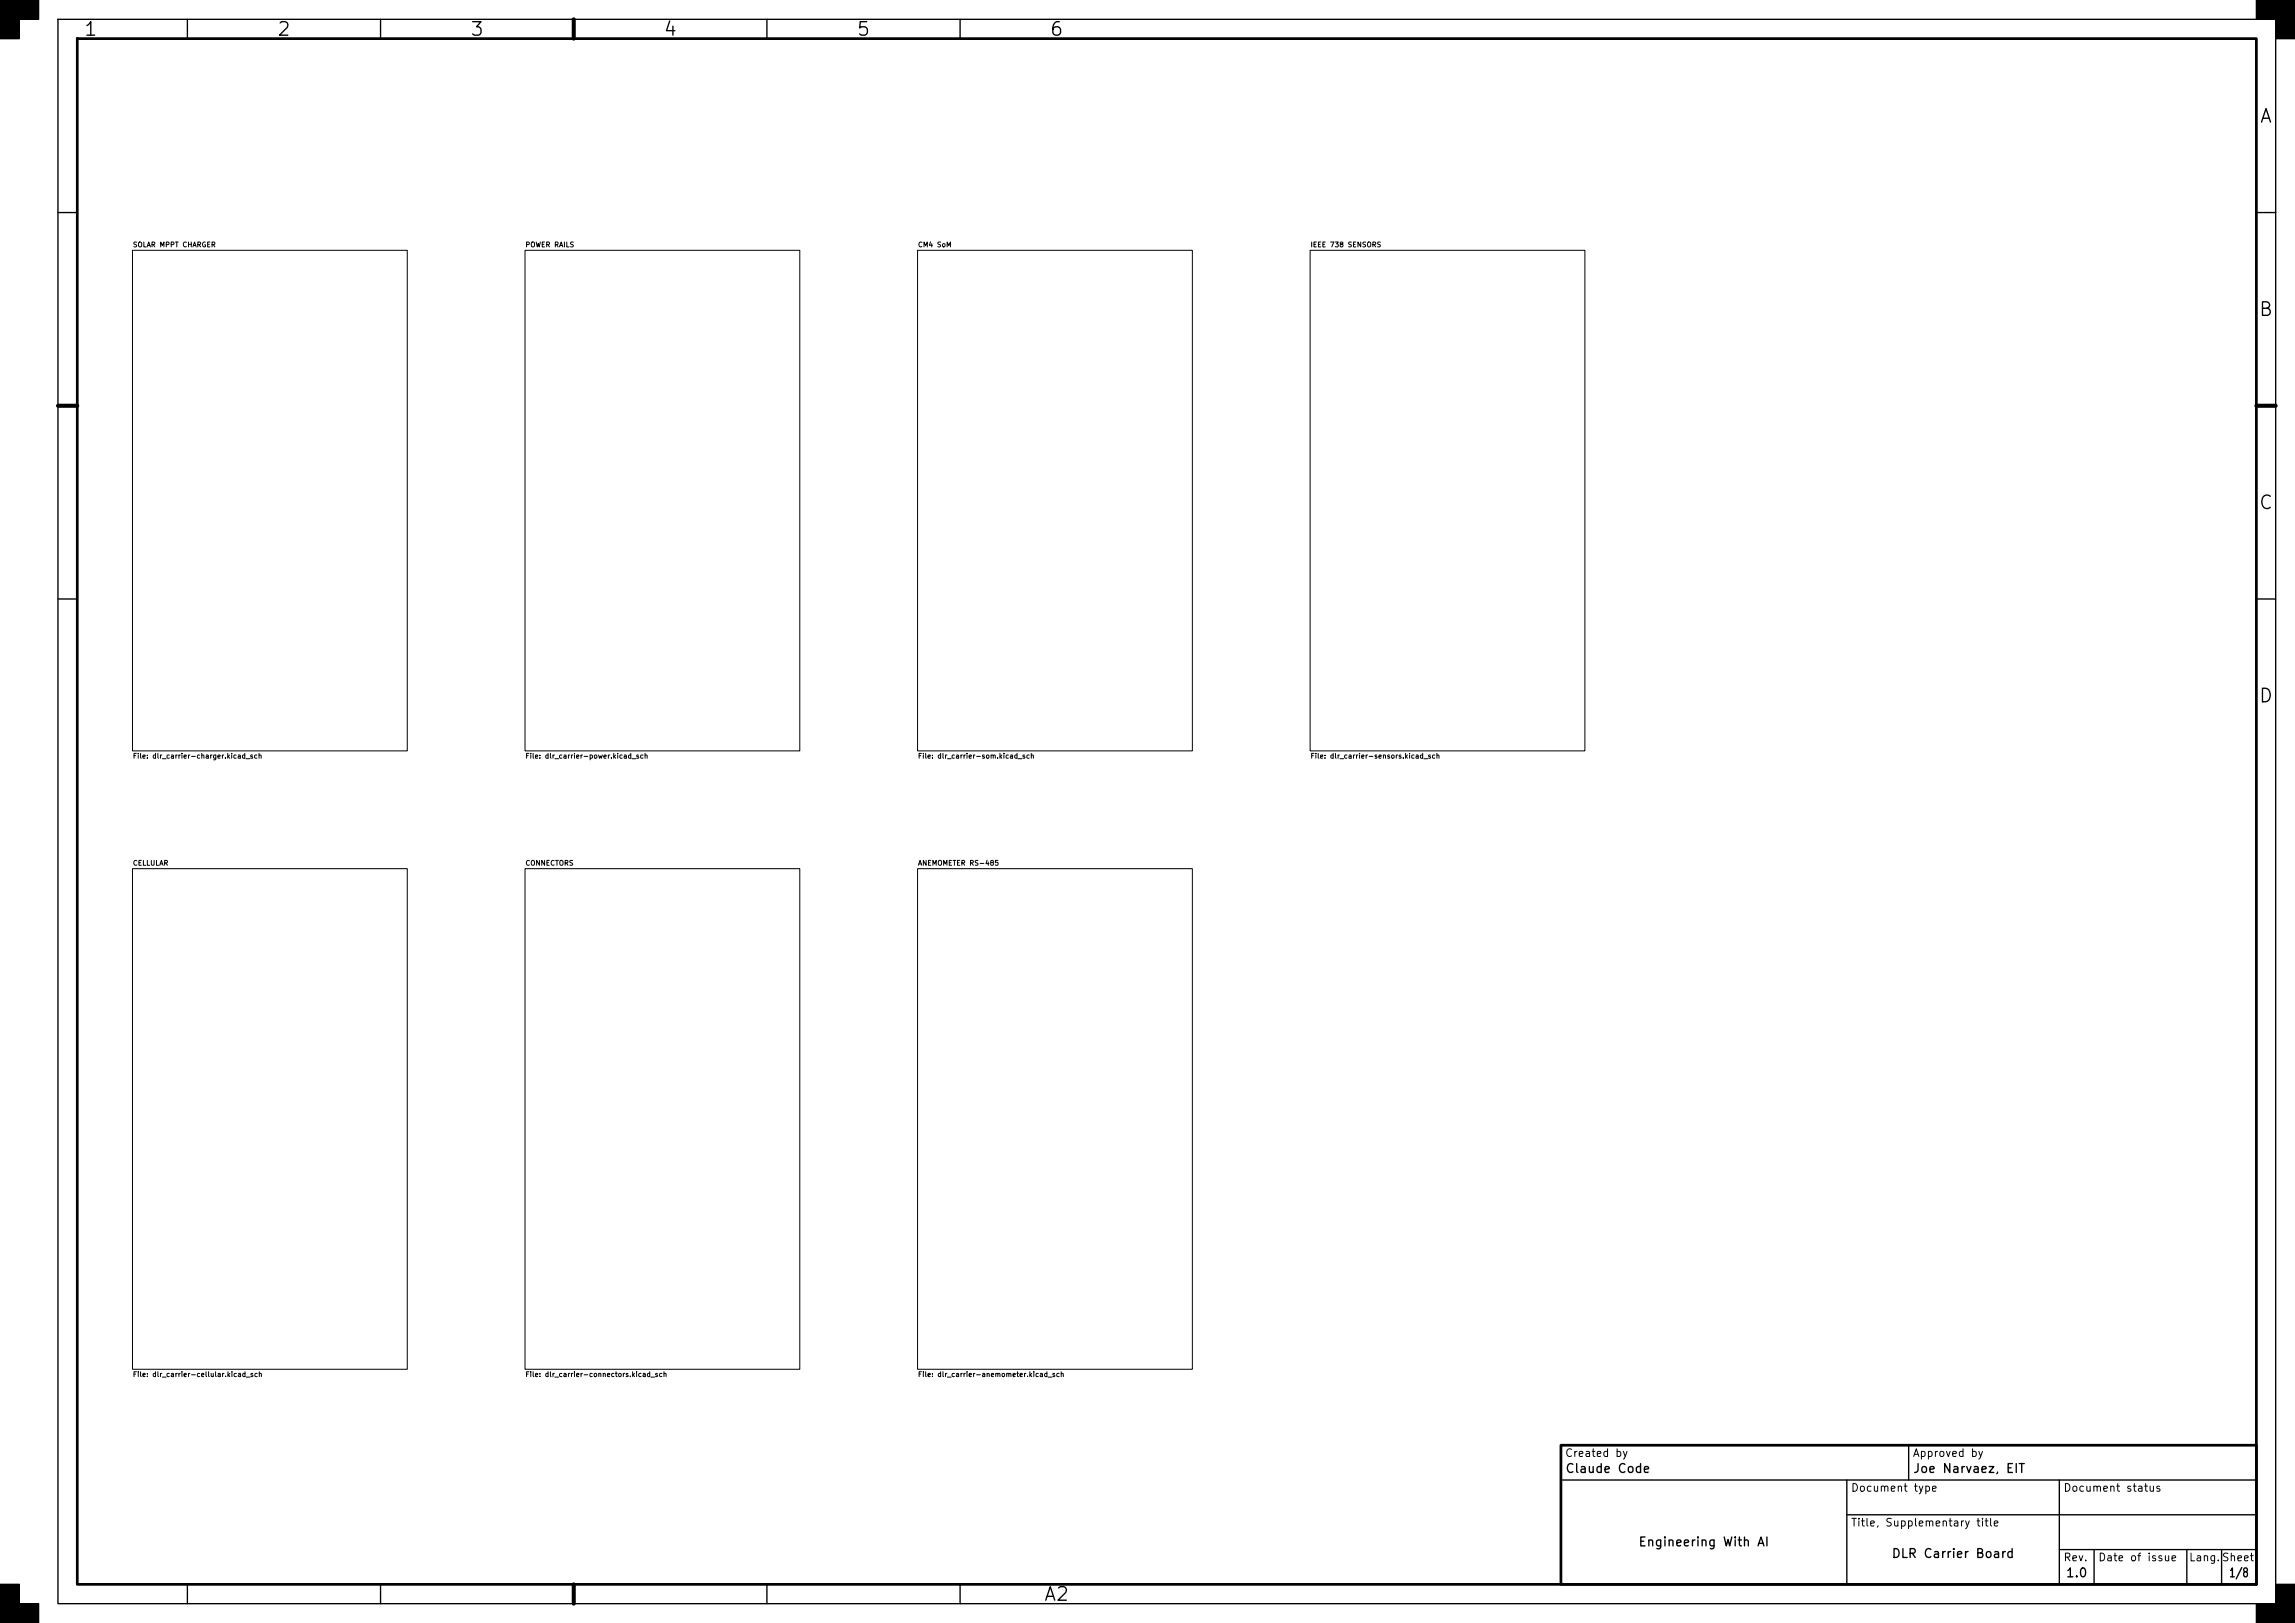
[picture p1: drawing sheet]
<svg xmlns="http://www.w3.org/2000/svg" width="594mm" height="420mm" viewBox="0 0 594 420" stroke-linecap="round" stroke-linejoin="round" font-family="sans-serif">
<defs><g id="words">
<g font-size="3.5">
<text x="21.5" y="10.2">1</text>
<text x="71.5" y="10.2">2</text>
<text x="121.5" y="10.2">3</text>
<text x="171.5" y="10.2">4</text>
<text x="221.5" y="10.2">5</text>
<text x="271.5" y="10.2">6</text>
<text x="584.7" y="32.7">A</text>
<text x="584.4" y="82.7">B</text>
<text x="584.4" y="132.7">C</text>
<text x="584.4" y="182.7">D</text>
<text x="270" y="415.1">A2</text>
</g>
<g font-size="2.3">
<text x="405" y="381.7">Claude Code</text>
<text x="495" y="381.7">Joe Narvaez, EIT</text>
<text x="423.9" y="400.7">Engineering With AI</text>
<text x="489.4" y="403.7">DLR Carrier Board</text>
<text x="534.5" y="408.7">1.0</text>
<text x="576.8" y="408.7">1/8</text>
</g>
<g font-size="2">
<text x="404.9" y="377.5">Created by</text>
<text x="494.9" y="377.5">Approved by</text>
<text x="478.9" y="386.5">Document type</text>
<text x="533.9" y="386.5">Document status</text>
<text x="478.9" y="395.5">Title, Supplementary title</text>
<text x="533.9" y="404.5">Rev.</text>
<text x="542.9" y="404.5">Date of issue</text>
<text x="566.4" y="404.5">Lang.Sheet</text>
</g>
<g font-size="1.3">
<text x="34.3" y="64.3">SOLAR MPPT CHARGER</text>
<text x="135.9" y="64.3">POWER RAILS</text>
<text x="237.5" y="64.3">CM4 SoM</text>
<text x="339.1" y="64.3">IEEE 738 SENSORS</text>
<text x="34.3" y="196.6">File: dlr_carrier-charger.kicad_sch</text>
<text x="135.9" y="196.6">File: dlr_carrier-power.kicad_sch</text>
<text x="237.5" y="196.6">File: dlr_carrier-som.kicad_sch</text>
<text x="339.1" y="196.6">File: dlr_carrier-sensors.kicad_sch</text>
<text x="34.3" y="224.3">CELLULAR</text>
<text x="135.9" y="224.3">CONNECTORS</text>
<text x="237.5" y="224.3">ANEMOMETER RS-485</text>
<text x="34.3" y="356.6">File: dlr_carrier-cellular.kicad_sch</text>
<text x="135.9" y="356.6">File: dlr_carrier-connectors.kicad_sch</text>
<text x="237.5" y="356.6">File: dlr_carrier-anemometer.kicad_sch</text>
</g>
</g></defs>
<g fill="none" stroke="#000" stroke-width=".35">
<path d="M15 5h574v410h-574zM48.5 5v5M98.5 5v5M148.5 5v5M198.5 5v5M248.5 5v5M15 55h5M584 55h5M15 105h5M584 105h5M15 155h5M584 155h5"/>
<path d="M494 374v9M404 383h180M478 392h106M478 383v27M533 383v27M48.5 410v5M98.5 410v5M148.5 410v5M198.5 410v5M248.5 410v5M533 401h51M542 401v9"/>
<path d="M566 401v9M575 401v9"/>
</g>
<path d="M20 10h564v400h-564zM404 374h180v36h-180z" fill="none" stroke="#000" stroke-width=".7"/>
<path d="M148.5 5v5M15 105h5M584 105h5M148.5 410v5" fill="none" stroke="#000" stroke-width="1.1"/>
<path d="M0 0h10v5h-5v5h-5zM584 0h10v10h-5v-5h-5zM0 410h5v5h5v5h-10zM584 415h5v-5h5v10h-10z" fill="#000" stroke="#000" stroke-width=".35"/>
<path d="M34.3 64.8h71.1v129.5h-71.1zM135.9 64.8h71.1v129.5h-71.1zM237.5 64.8h71.1v129.5h-71.1zM339.1 64.8h71.1v129.5h-71.1zM34.3 224.8h71.1v129.5h-71.1zM135.9 224.8h71.1v129.5h-71.1zM237.5 224.8h71.1v129.5h-71.1z" fill="none" stroke="#000" stroke-width=".26"/>
<use href="#words"/>
</svg>
